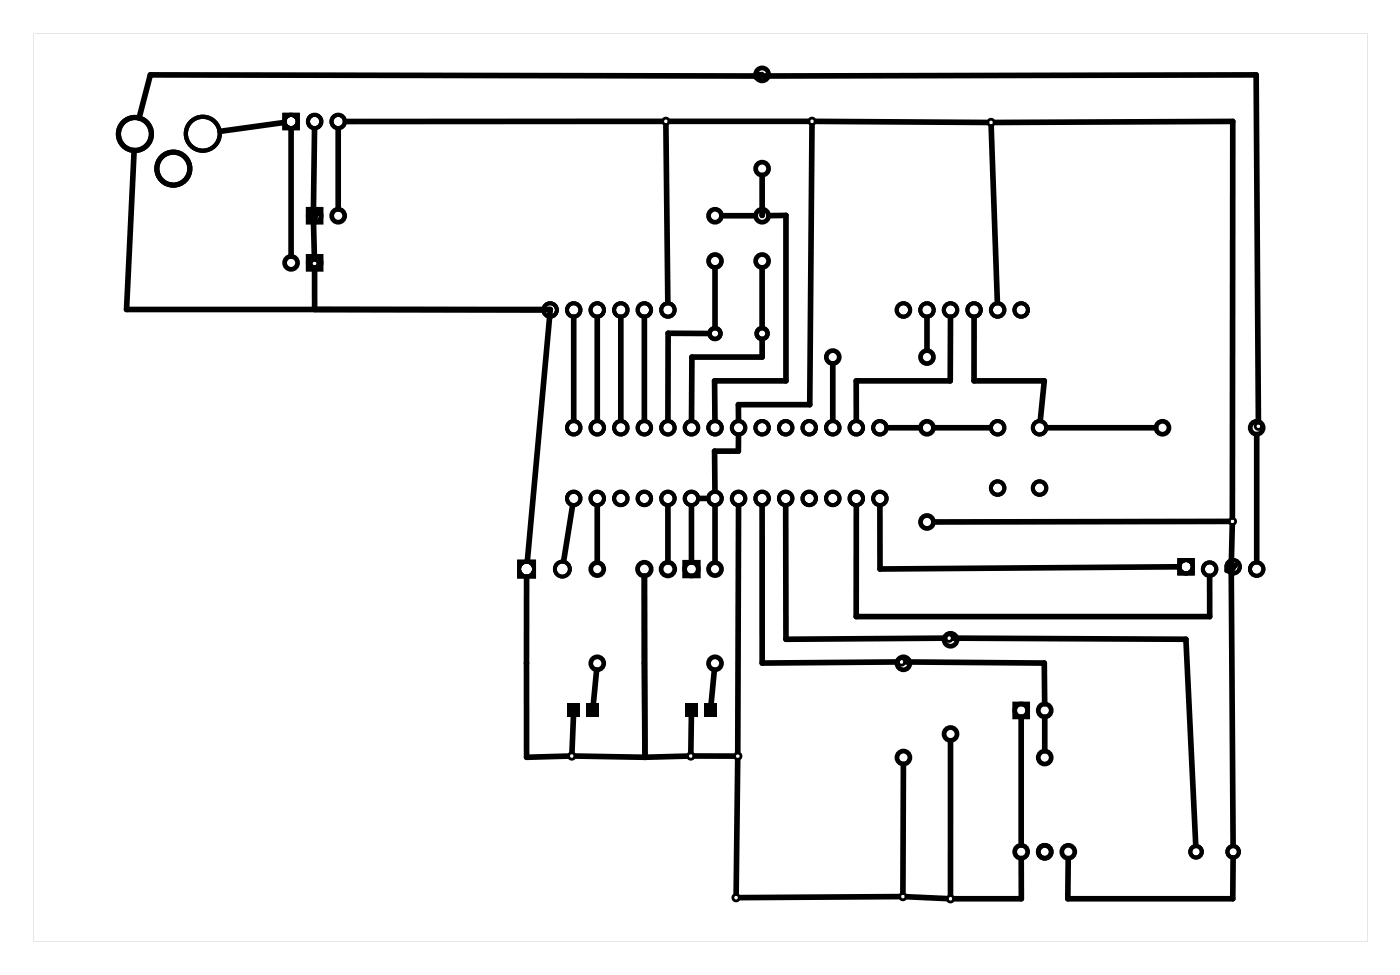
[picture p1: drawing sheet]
<svg xmlns="http://www.w3.org/2000/svg" width="151mm" height="105mm" viewBox="0 0 151 105" stroke-linecap="round" stroke-linejoin="round" font-family="sans-serif">
<g fill="#000">
<path d="M61.2 75.9h1.4v1.5h-1.4zM63.2 75.9h1.4v1.5h-1.4zM73.9 75.9h1.4v1.5h-1.4zM75.9 75.9h1.4v1.5h-1.4z"/>
<path d="M3.6 3.6h143.9v97.9h-143.9zM3.6 3.6v97.9h143.9v-97.9z"/>
<path d="M30.5 12.2h1.8v1.8h-1.8zM30.9 13.1a.5 .5 0 0 0 1 0 .5 .5 0 0 0-1 0z"/>
<path d="M30.5 12.2h1.8v1.8h-1.8zM30.9 13.1a.5 .5 0 0 0 1 0 .5 .5 0 0 0-1 0z"/>
<path d="M55.8 60.3h2v2.1h-2zM56.2 61.4a.6 .6 0 0 0 1.2 0 .6 .6 0 0 0-1.2 0z"/>
<path d="M55.8 60.3h2v2.1h-2zM56.2 61.4a.6 .6 0 0 0 1.2 0 .6 .6 0 0 0-1.2 0z"/>
<path d="M127 60.2h1.9v1.8h-1.9zM127.4 61.1a.51 .51 0 0 0 1 0 .51 .51 0 0 0-1 0z"/>
<path d="M127 60.2h1.9v1.8h-1.9zM127.4 61.1a.51 .51 0 0 0 1 0 .51 .51 0 0 0-1 0z"/>
</g>
<g fill="none" stroke="#000" stroke-width=".3">
<circle cx="71.8" cy="13.1" r=".35"/>
<circle cx="81.7" cy="8.2" r=".35"/>
<circle cx="87.6" cy="13.1" r=".35"/>
<circle cx="106.9" cy="13.2" r=".35"/>
<circle cx="33.8" cy="23.4" r=".35"/>
<circle cx="33.9" cy="28.4" r=".35"/>
<circle cx="132.9" cy="56.2" r=".35"/>
<circle cx="135.7" cy="46" r=".35"/>
<circle cx="97.2" cy="71.4" r=".35"/>
<circle cx="102.4" cy="68.8" r=".35"/>
<circle cx="132.8" cy="61.2" r=".35"/>
<circle cx="61.7" cy="81.5" r=".35"/>
<circle cx="74.5" cy="81.5" r=".35"/>
<circle cx="79.4" cy="96.8" r=".35"/>
<circle cx="79.6" cy="81.5" r=".35"/>
<circle cx="97.4" cy="96.7" r=".35"/>
<circle cx="102.5" cy="96.9" r=".35"/>
</g>
<g fill="none" stroke="#000" stroke-width=".51">
<path d="M33.2 27.6h1.4v1.4h-1.4zM33.2 22.6h1.4v1.4h-1.4zM73.8 60.6h1.5v1.5h-1.5zM109.4 75.9h1.4v1.4h-1.4z"/>
<circle cx="82.2" cy="8" r=".7"/>
<circle cx="82.2" cy="18.2" r=".7"/>
<circle cx="31.4" cy="28.3" r=".7"/>
<circle cx="33.9" cy="23.3" r=".7"/>
<circle cx="33.9" cy="28.3" r=".7"/>
<circle cx="36.5" cy="23.3" r=".7"/>
<circle cx="77.1" cy="28.1" r=".7"/>
<circle cx="77.1" cy="23.3" r=".7"/>
<circle cx="82.2" cy="28.1" r=".7"/>
<circle cx="82.2" cy="23.3" r=".7"/>
<circle cx="89.8" cy="38.5" r=".7"/>
<circle cx="100" cy="38.5" r=".7"/>
<circle cx="100" cy="46.1" r=".7"/>
<circle cx="100" cy="56.3" r=".7"/>
<circle cx="125.4" cy="46.1" r=".7"/>
<circle cx="135.5" cy="46.1" r=".7"/>
<circle cx="64.4" cy="61.4" r=".7"/>
<circle cx="64.4" cy="71.5" r=".7"/>
<circle cx="69.5" cy="61.4" r=".74"/>
<circle cx="72" cy="61.4" r=".74"/>
<circle cx="74.6" cy="61.4" r=".74"/>
<circle cx="77.1" cy="61.4" r=".7"/>
<circle cx="77.1" cy="71.5" r=".7"/>
<circle cx="97.4" cy="71.5" r=".7"/>
<circle cx="102.5" cy="69" r=".7"/>
<circle cx="102.5" cy="79.1" r=".7"/>
<circle cx="110.1" cy="76.6" r=".7"/>
<circle cx="112.7" cy="76.6" r=".7"/>
<circle cx="97.4" cy="81.7" r=".7"/>
<circle cx="110.1" cy="91.8" r=".7"/>
<circle cx="112.7" cy="81.7" r=".7"/>
<circle cx="112.7" cy="91.8" r=".7"/>
<circle cx="115.2" cy="91.8" r=".7"/>
</g>
<circle cx="21.9" cy="14.4" r="1.83" fill="none" stroke="#000" stroke-width=".46"/>
<g fill="none" stroke="#000" stroke-width=".56">
<circle cx="14.6" cy="14.4" r="1.78"/>
<circle cx="18.7" cy="18.2" r="1.78"/>
</g>
<g fill="none" stroke="#000" stroke-width=".43">
<circle cx="59.3" cy="33.4" r=".72"/>
<circle cx="61.9" cy="33.4" r=".72"/>
<circle cx="64.4" cy="33.4" r=".72"/>
<circle cx="67" cy="33.4" r=".72"/>
<circle cx="69.5" cy="33.4" r=".72"/>
<circle cx="72" cy="33.4" r=".72"/>
<circle cx="97.4" cy="33.4" r=".72"/>
<circle cx="100" cy="33.4" r=".72"/>
<circle cx="102.5" cy="33.4" r=".72"/>
<circle cx="105.1" cy="33.4" r=".72"/>
<circle cx="107.6" cy="33.4" r=".72"/>
<circle cx="110.1" cy="33.4" r=".72"/>
<circle cx="61.9" cy="46.1" r=".72"/>
<circle cx="61.9" cy="53.7" r=".72"/>
<circle cx="64.4" cy="46.1" r=".72"/>
<circle cx="64.4" cy="53.7" r=".72"/>
<circle cx="67" cy="46.1" r=".72"/>
<circle cx="67" cy="53.7" r=".72"/>
<circle cx="69.5" cy="46.1" r=".72"/>
<circle cx="69.5" cy="53.7" r=".72"/>
<circle cx="72" cy="46.1" r=".72"/>
<circle cx="72" cy="53.7" r=".72"/>
<circle cx="74.6" cy="46.1" r=".72"/>
<circle cx="74.6" cy="53.7" r=".72"/>
<circle cx="77.1" cy="46.1" r=".72"/>
<circle cx="77.1" cy="53.7" r=".72"/>
<circle cx="79.7" cy="46.1" r=".72"/>
<circle cx="79.7" cy="53.7" r=".72"/>
<circle cx="82.2" cy="46.1" r=".72"/>
<circle cx="82.2" cy="53.7" r=".72"/>
<circle cx="84.7" cy="46.1" r=".72"/>
<circle cx="84.7" cy="53.7" r=".72"/>
<circle cx="87.3" cy="46.1" r=".72"/>
<circle cx="87.3" cy="53.7" r=".72"/>
<circle cx="89.8" cy="46.1" r=".72"/>
<circle cx="89.8" cy="53.7" r=".72"/>
<circle cx="92.4" cy="46.1" r=".72"/>
<circle cx="92.4" cy="53.7" r=".72"/>
<circle cx="94.9" cy="46.1" r=".72"/>
<circle cx="94.9" cy="53.7" r=".72"/>
<circle cx="107.6" cy="46.1" r=".72"/>
<circle cx="107.6" cy="52.6" r=".72"/>
<circle cx="112.1" cy="46.1" r=".72"/>
<circle cx="112.1" cy="52.6" r=".72"/>
<circle cx="127.9" cy="61.1" r=".72"/>
<circle cx="130.5" cy="61.4" r=".72"/>
<circle cx="133" cy="61.1" r=".72"/>
<circle cx="135.5" cy="61.4" r=".72"/>
</g>
<g fill="none" stroke="#000" stroke-width=".42">
<circle cx="56.8" cy="61.4" r=".81"/>
<circle cx="60.6" cy="61.4" r=".81"/>
</g>
<g fill="none" stroke="#000" stroke-width=".44">
<circle cx="31.4" cy="13.1" r=".72"/>
<circle cx="33.9" cy="13.1" r=".72"/>
<circle cx="36.5" cy="13.1" r=".72"/>
<circle cx="129" cy="91.8" r=".62"/>
<circle cx="133" cy="91.8" r=".62"/>
</g>
<g fill="none" stroke="#000" stroke-width=".48">
<circle cx="77.1" cy="36" r=".59"/>
<circle cx="82.2" cy="36" r=".59"/>
</g>
<g fill="none" stroke="#000" stroke-width=".61">
<path d="M14.5 16.2l-.9 17.2h45.7l-2.4 27.1M30.6 13.2l-6.9 1M31.4 13.9v13.7M33.9 13.9l-.1 9M36.5 13.9v8.6M71.3 13.1h-34M71.8 13.6l.2 19M72.3 13.1h14.8M81.2 8.2l-65-.1-1.2 4.6M82.2 8l-.7 .3M82.2 8.2l53.3-.1 .2 37.4M82.2 18.9v4.3l.1-.7"/>
<path d="M87.6 13.6l-.3 30h-7.7v1.7M88.1 13.1l18.3 .1M106.9 13.7l.7 18.9M107.4 13.2l25.6-.1-.1 42.6M33.8 23.9l.1 4M33.9 28.9v4.5h24.6M34.1 23.1l-.7 .7M61.9 34.2v11.1M64.4 34.2v11.1M67 34.2v11.1M69.5 34.2v11.1M76.5 36l-4.4-.1-.1 9.4"/>
<path d="M77.1 28.9v6.4M77.8 23.3h3.7M82.2 28.9v6.4M82.2 36.6v1.9h-7.6v6.8M82.9 23.3l1.9-.1v17.9h-7.7v4.2M89.8 39.2v6.1M100 34.2v3.6M102.5 34.2v6.9h-10.2l.1 4.2M105.1 34.2l-.1 6.9h7.6l-.4 4.2M61.7 54.5l-.9 6M64.4 54.5v6.1M72 54.5v6.1"/>
<path d="M74.6 54.5v6.1M75.4 53.7h.9M77.1 54.5v6.1M79.6 46.9v1.7h-2.5v4.4M79.7 54.5l-.1 26.5M82.2 54.5v17l14.5-.1M84.7 54.5l.1 14.4 17.1-.1M92.4 54.5l-.1 12h38.2v-4.3M94.9 54.5v6.9l32.2-.3M95.7 46.1h3.5M100.7 46.1h6.1M112.9 46.1h11.7"/>
<path d="M132.4 56.2l-31.7 .1M132.9 56.7l-.1 4M135.5 46.8v13.8M56.8 62.2v19.5l4.4-.2M61.8 77.2l-.1 3.8M64.3 72.2l-.3 3.8M69.5 62.1l.1 19.6M74.6 77.2l-.1 3.8M77 72.2l-.3 3.8M97.7 71.4l14.9 .1 .1 4.4M102.5 79.9v16.5M102.8 68.8l25.1 .1 1.1 22.3"/>
<path d="M110.1 77.3v13.8M112.7 77.3v3.7M132.8 61.7l.2 29.5M133.2 61l-.9 .5M62.2 81.5l7.4 .2M74 81.5l-4.4 .2M75 81.5h4.1M79.6 82l-.2 14.3M96.9 96.7l-17 .1M97.4 82.4v13.8M97.9 96.7l4.1 .2M110.1 92.6l.1 4.3h-7.2"/>
<path d="M133 92.5v4.4h-17.8v-4.3"/>
</g>
</svg>
